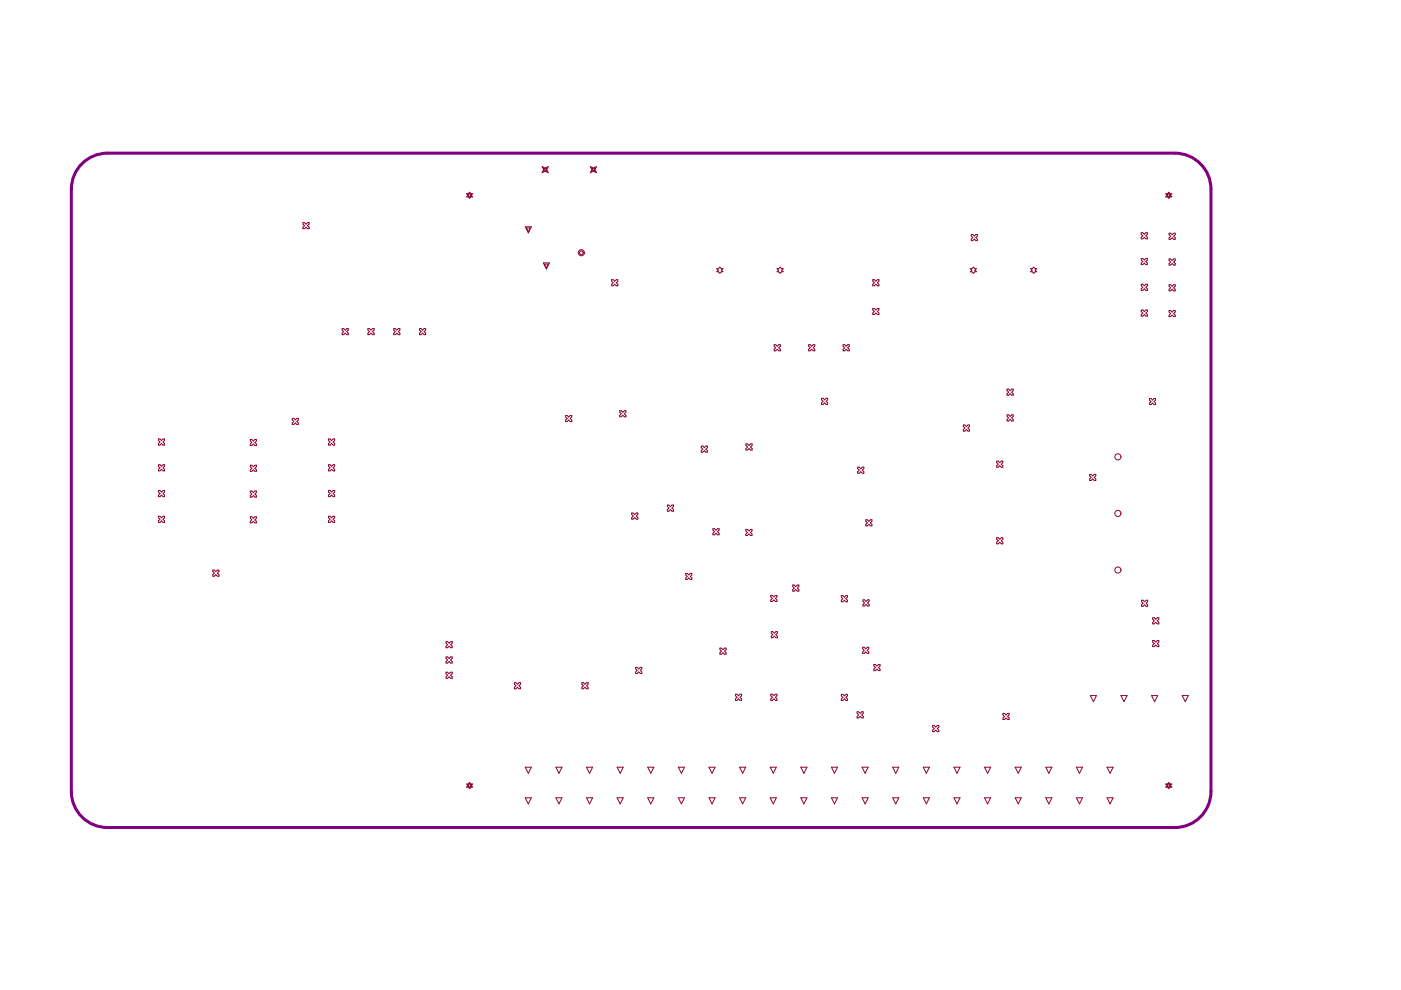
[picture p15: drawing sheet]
<svg xmlns="http://www.w3.org/2000/svg" width="297mm" height="210mm" viewBox="0 0 297 210" stroke-linecap="round" stroke-linejoin="round" font-family="sans-serif">
<path d="M15.1 40.1a7.7 7.7 0 0 1 7.7-7.6h226.3a7.7 7.7 0 0 1 7.6 7.6M256.7 167.8a7.7 7.7 0 0 1-7.6 7.7h-226.3a7.7 7.7 0 0 1-7.7-7.7" fill="none" stroke="#800080" stroke-width=".65"/>
<path d="M15.1 40.1v127.7M256.7 40.1v127.7" fill="none" stroke="#800080" stroke-width=".64"/>
<g fill="none" stroke="#8d0034" stroke-width=".21">
<path d="M114.9 35.3l.7 .3 .6-.3-.3 .7 .3 .6-.6-.3-.7 .3 .4-.6zM115.2 35.6l.4 .2 .4-.2-.2 .4 .2 .4-.4-.2-.4 .2 .2-.4zM125.2 35.3l.6 .3 .7-.3-.4 .7 .4 .6-.7-.3-.6 .3 .3-.6zM125.4 35.6l.4 .2 .4-.2-.2 .4 .2 .4-.4-.2-.4 .2 .2-.4zM64.2 47.2h.4l.3 .3 .3-.3h.3v.3l-.3 .3 .3 .4v.3h-.3l-.3-.3-.3 .3h-.4v-.3l.4-.4-.4-.3zM98.9 41.1h.3l.4-.3 .3 .3h.3l-.3 .3 .3 .3h-.3l-.3 .4-.4-.4h-.3l.3-.3zM99.2 41.2l.4-.2 .4 .2-.2 .2 .2 .2-.4 .2-.4-.2 .2-.2zM111.4 48.1h1.3l-.7 1.3zM111.6 48.3h.8l-.4 .8zM115.2 55.7h1.3l-.7 1.3zM115.5 56h.7l-.4 .8zM129.7 59.3h.3l.3 .3 .4-.3h.3v.3l-.3 .3 .3 .4v.3h-.3l-.4-.3-.3 .3h-.3v-.3l.3-.4-.3-.3z"/>
<path d="M152 57h.3l.3-.4 .3 .4h.4l-.4 .3 .4 .3h-.4l-.3 .3-.3-.3h-.3l.3-.3zM164.8 57h.3l.3-.4 .3 .4h.4l-.4 .3 .4 .3h-.4l-.3 .3-.3-.3h-.3l.3-.3zM185 59.3h.4l.3 .3 .3-.3h.3v.3l-.3 .3 .3 .4v.3h-.3l-.3-.3-.3 .3h-.4v-.3l.4-.4-.4-.3zM205.7 57h.3l.4-.4 .3 .4h.3l-.3 .3 .3 .3h-.3l-.3 .3-.4-.3h-.3l.3-.3zM205.9 49.7h.4l.3 .3 .3-.3h.3v.3l-.3 .4 .3 .3v.3h-.3l-.3-.3-.3 .3h-.4v-.3l.4-.3-.4-.4zM218.5 57h.3l.4-.4 .3 .4h.3l-.3 .3 .3 .3h-.3l-.3 .3-.4-.3h-.3l.3-.3zM242 54.8h.3l.3 .3 .3-.3h.4v.3l-.4 .4 .4 .3v.3h-.4l-.3-.3-.3 .3h-.3v-.3l.3-.3-.3-.4zM242 49.3h.3l.3 .4 .3-.4h.4v.4l-.4 .3 .4 .3v.3h-.4l-.3-.3-.3 .3h-.3v-.3l.3-.3-.3-.3zM247.2 41.1h.3l.3-.3 .3 .3h.4l-.4 .3 .4 .3h-.4l-.3 .4-.3-.4h-.3l.3-.3zM247.4 41.2l.4-.2 .4 .2-.2 .2 .2 .2-.4 .2-.4-.2 .2-.2zM247.9 49.4h.3l.3 .4 .3-.4h.4v.4l-.4 .3 .4 .3v.3h-.4l-.3-.3-.3 .3h-.3v-.3l.3-.3-.3-.3zM247.9 54.9h.3l.3 .3 .3-.3h.4v.3l-.4 .4 .4 .3v.3h-.4l-.3-.3-.3 .3h-.3v-.3l.3-.3-.3-.4z"/>
<path d="M72.5 69.7h.4l.3 .3 .3-.3h.3v.3l-.3 .3 .3 .3v.4h-.3l-.3-.4-.3 .4h-.4v-.4l.4-.3-.4-.3zM78 69.7h.3l.4 .3 .3-.3h.3v.3l-.3 .3 .3 .3v.4h-.3l-.3-.4-.4 .4h-.3v-.4l.3-.3-.3-.3zM83.5 69.7h.3l.3 .3 .4-.3h.3v.3l-.3 .3 .3 .3v.4h-.3l-.4-.4-.3 .4h-.3v-.4l.3-.3-.3-.3zM88.9 69.7h.4l.3 .3 .3-.3h.3v.3l-.3 .3 .3 .3v.4h-.3l-.3-.4-.3 .4h-.4v-.4l.4-.3-.4-.3zM164.1 73.1h.4l.3 .3 .3-.3h.3v.3l-.3 .3 .3 .4v.3h-.3l-.3-.3-.3 .3h-.4v-.3l.4-.4-.4-.3zM171.5 73.1h.3l.3 .3 .3-.3h.3v.3l-.3 .3 .3 .4v.3h-.3l-.3-.3-.3 .3h-.3v-.3l.3-.4-.3-.3zM178.8 73.1h.3l.3 .3 .3-.3h.4v.3l-.4 .3 .4 .4v.3h-.4l-.3-.3-.3 .3h-.3v-.3l.3-.4-.3-.3zM185 65.4h.4l.3 .3 .3-.3h.3v.3l-.3 .3 .3 .4v.3h-.3l-.3-.3-.3 .3h-.4v-.3l.4-.4-.4-.3zM242 65.7h.3l.3 .4 .3-.4h.4v.4l-.4 .3 .4 .3v.3h-.4l-.3-.3-.3 .3h-.3v-.3l.3-.3-.3-.3zM242 60.3h.3l.3 .3 .3-.3h.4v.3l-.4 .3 .4 .3v.4h-.4l-.3-.4-.3 .4h-.3v-.4l.3-.3-.3-.3zM247.9 60.4h.3l.3 .3 .3-.3h.4v.3l-.4 .3 .4 .3v.4h-.4l-.3-.4-.3 .4h-.3v-.4l.3-.3-.3-.3zM247.9 65.8h.3l.3 .4 .3-.4h.4v.4l-.4 .3 .4 .3v.3h-.4l-.3-.3-.3 .3h-.3v-.3l.3-.3-.3-.3z"/>
<path d="M33.6 98.5h.3l.3 .4 .4-.4h.3v.4l-.3 .3 .3 .3v.3h-.3l-.4-.3-.3 .3h-.3v-.3l.3-.3-.3-.3zM33.6 93.1h.3l.3 .3 .4-.3h.3v.3l-.3 .3 .3 .3v.4h-.3l-.4-.4-.3 .4h-.3v-.4l.3-.3-.3-.3zM53.1 93.2h.3l.3 .3 .3-.3h.4v.3l-.4 .3 .4 .3v.4h-.4l-.3-.4-.3 .4h-.3v-.4l.3-.3-.3-.3zM53.1 98.6h.3l.3 .4 .3-.4h.4v.4l-.4 .3 .4 .3v.3h-.4l-.3-.3-.3 .3h-.3v-.3l.3-.3-.3-.3zM62 88.7h.3l.3 .3 .3-.3h.4v.3l-.4 .4 .4 .3v.3h-.4l-.3-.3-.3 .3h-.3v-.3l.3-.3-.3-.4zM69.7 93.1h.3l.3 .3 .3-.3h.4v.3l-.4 .3 .4 .3v.4h-.4l-.3-.4-.3 .4h-.3v-.4l.3-.3-.3-.3zM69.7 98.5h.3l.3 .4 .3-.4h.4v.4l-.4 .3 .4 .3v.3h-.4l-.3-.3-.3 .3h-.3v-.3l.3-.3-.3-.3zM119.9 88.1h.4l.3 .3 .3-.3h.3v.3l-.3 .3 .3 .4v.3h-.3l-.3-.3-.3 .3h-.4v-.3l.4-.4-.4-.3zM131.4 87.1h.3l.4 .3 .3-.3h.3v.3l-.3 .3 .3 .3v.4h-.3l-.3-.4-.4 .4h-.3v-.4l.3-.3-.3-.3zM148.7 94.6h.3l.3 .3 .4-.3h.3v.3l-.3 .3 .3 .4v.3h-.3l-.4-.3-.3 .3h-.3v-.3l.3-.4-.3-.3zM158.2 94.1h.3l.3 .3 .3-.3h.4v.3l-.4 .4 .4 .3v.3h-.4l-.3-.3-.3 .3h-.3v-.3l.3-.3-.3-.4zM174.2 84.4h.3l.3 .4 .4-.4h.3v.4l-.3 .3 .3 .3v.3h-.3l-.4-.3-.3 .3h-.3v-.3l.3-.3-.3-.3z"/>
<path d="M181.9 99h.3l.3 .4 .3-.4h.4v.4l-.4 .3 .4 .3v.3h-.4l-.3-.3-.3 .3h-.3v-.3l.3-.3-.3-.3zM204.2 90.1h.4l.3 .3 .3-.3h.3v.3l-.3 .4 .3 .3v.3h-.3l-.3-.3-.3 .3h-.4v-.3l.4-.3-.4-.4zM211.3 97.8h.3l.4 .3 .3-.3h.3v.3l-.3 .3 .3 .3v.4h-.3l-.3-.4-.4 .4h-.3v-.4l.3-.3-.3-.3zM213.5 82.5h.3l.4 .3 .3-.3h.3v.3l-.3 .3 .3 .4v.3h-.3l-.3-.3-.4 .3h-.3v-.3l.3-.4-.3-.3zM213.5 88h.3l.4 .3 .3-.3h.3v.3l-.3 .3 .3 .3v.4h-.3l-.3-.4-.4 .4h-.3v-.4l.3-.3-.3-.3zM243.7 84.5h.3l.4 .3 .3-.3h.3v.3l-.3 .3 .3 .4v.3h-.3l-.3-.3-.4 .3h-.3v-.3l.3-.4-.3-.3zM33.6 109.5h.3l.3 .3 .4-.3h.3v.3l-.3 .3 .3 .3v.4h-.3l-.4-.4-.3 .4h-.3v-.4l.3-.3-.3-.3zM33.6 104h.3l.3 .3 .4-.3h.3v.3l-.3 .3 .3 .4v.3h-.3l-.4-.3-.3 .3h-.3v-.3l.3-.4-.3-.3zM53.1 109.6h.3l.3 .3 .3-.3h.4v.3l-.4 .3 .4 .3v.4h-.4l-.3-.4-.3 .4h-.3v-.4l.3-.3-.3-.3zM53.1 104.1h.3l.3 .3 .3-.3h.4v.3l-.4 .4 .4 .3v.3h-.4l-.3-.3-.3 .3h-.3v-.3l.3-.3-.3-.4zM69.7 109.5h.3l.3 .3 .3-.3h.4v.3l-.4 .3 .4 .3v.4h-.4l-.3-.4-.3 .4h-.3v-.4l.3-.3-.3-.3zM69.7 104h.3l.3 .3 .3-.3h.4v.3l-.4 .3 .4 .4v.3h-.4l-.3-.3-.3 .3h-.3v-.3l.3-.4-.3-.3z"/>
<path d="M133.9 108.8h.4l.3 .3 .3-.3h.3v.3l-.3 .3 .3 .3v.4h-.3l-.3-.4-.3 .4h-.4v-.4l.4-.3-.4-.3zM141.5 107.1h.3l.3 .3 .4-.3h.3v.3l-.3 .3 .3 .4v.3h-.3l-.4-.3-.3 .3h-.3v-.3l.3-.4-.3-.3zM151.2 112.1h.3l.3 .3 .3-.3h.4v.3l-.4 .3 .4 .4v.3h-.4l-.3-.3-.3 .3h-.3v-.3l.3-.4-.3-.3zM158.1 112.2h.4l.3 .4 .3-.4h.3v.4l-.3 .3 .3 .3v.3h-.3l-.3-.3-.3 .3h-.4v-.3l.4-.3-.4-.3zM183.6 110.2h.3l.3 .3 .3-.3h.4v.3l-.4 .4 .4 .3v.3h-.4l-.3-.3-.3 .3h-.3v-.3l.3-.3-.3-.4zM211.3 114h.3l.4 .3 .3-.3h.3v.3l-.3 .4 .3 .3v.3h-.3l-.3-.3-.4 .3h-.3v-.3l.3-.3-.3-.4zM231 100.6h.4l.3 .3 .3-.3h.3v.3l-.3 .3 .3 .3v.4h-.3l-.3-.4-.3 .4h-.4v-.4l.4-.3-.4-.3zM45.1 120.9h.3l.4 .3 .3-.3h.3v.3l-.3 .3 .3 .3v.4h-.3l-.3-.4-.4 .4h-.3v-.4l.3-.3-.3-.3zM94.6 136h.3l.3 .4 .3-.4h.4v.4l-.4 .3 .4 .3v.3h-.4l-.3-.3-.3 .3h-.3v-.3l.3-.3-.3-.3zM94.6 139.3h.3l.3 .3 .3-.3h.4v.3l-.4 .3 .4 .4v.3h-.4l-.3-.3-.3 .3h-.3v-.3l.3-.4-.3-.3zM145.4 121.6h.3l.3 .3 .4-.3h.3v.3l-.3 .3 .3 .3v.4h-.3l-.4-.4-.3 .4h-.3v-.4l.3-.3-.3-.3zM152.6 137.4h.4l.3 .3 .3-.3h.3v.3l-.3 .4 .3 .3v.3h-.3l-.3-.3-.3 .3h-.4v-.3l.4-.3-.4-.4z"/>
<path d="M163.4 126.2h.4l.3 .4 .3-.4h.3v.4l-.3 .3 .3 .3v.3h-.3l-.3-.3-.3 .3h-.4v-.3l.4-.3-.4-.3zM163.5 133.9h.3l.4 .3 .3-.3h.3v.3l-.3 .4 .3 .3v.3h-.3l-.3-.3-.4 .3h-.3v-.3l.3-.3-.3-.4zM168.1 124h.3l.3 .4 .4-.4h.3v.4l-.3 .3 .3 .3v.3h-.3l-.4-.3-.3 .3h-.3v-.3l.3-.3-.3-.3zM178.4 126.3h.3l.3 .3 .3-.3h.4v.3l-.4 .3 .4 .4v.3h-.4l-.3-.3-.3 .3h-.3v-.3l.3-.4-.3-.3zM182.9 137.2h.3l.4 .4 .3-.4h.3v.4l-.3 .3 .3 .3v.3h-.3l-.3-.3-.4 .3h-.3v-.3l.3-.3-.3-.3zM183 127.2h.3l.3 .3 .4-.3h.3v.3l-.3 .3 .3 .4v.3h-.3l-.4-.3-.3 .3h-.3v-.3l.3-.4-.3-.3zM242 127.3h.4l.3 .3 .3-.3h.3v.3l-.3 .3 .3 .3v.4h-.3l-.3-.4-.3 .4h-.4v-.4l.4-.3-.4-.3zM244.4 131h.3l.3 .3 .4-.3h.3v.3l-.3 .3 .3 .4v.3h-.3l-.4-.3-.3 .3h-.3v-.3l.3-.4-.3-.3zM244.4 135.8h.3l.3 .3 .4-.3h.3v.3l-.3 .4 .3 .3v.3h-.3l-.4-.3-.3 .3h-.3v-.3l.3-.3-.3-.4zM94.6 142.5h.3l.3 .3 .3-.3h.4v.3l-.4 .4 .4 .3v.3h-.4l-.3-.3-.3 .3h-.3v-.3l.3-.3-.3-.4zM109.1 144.7h.3l.3 .4 .3-.4h.4v.4l-.4 .3 .4 .3v.3h-.4l-.3-.3-.3 .3h-.3v-.3l.3-.3-.3-.3zM123.4 144.7h.3l.3 .4 .4-.4h.3v.4l-.3 .3 .3 .3v.3h-.3l-.4-.3-.3 .3h-.3v-.3l.3-.3-.3-.3z"/>
<path d="M134.8 141.5h.3l.3 .3 .3-.3h.4v.3l-.4 .4 .4 .3v.3h-.4l-.3-.3-.3 .3h-.3v-.3l.3-.3-.3-.4zM155.9 147.2h.4l.3 .3 .3-.3h.3v.3l-.3 .3 .3 .4v.3h-.3l-.3-.3-.3 .3h-.4v-.3l.4-.4-.4-.3zM163.4 147.2h.4l.3 .3 .3-.3h.3v.3l-.3 .3 .3 .4v.3h-.3l-.3-.3-.3 .3h-.4v-.3l.4-.4-.4-.3zM178.4 147.2h.3l.3 .3 .3-.3h.4v.3l-.4 .4 .4 .3v.3h-.4l-.3-.3-.3 .3h-.3v-.3l.3-.3-.3-.4zM181.7 150.9h.4l.3 .3 .3-.3h.3v.3l-.3 .4 .3 .3v.3h-.3l-.3-.3-.3 .3h-.4v-.3l.4-.3-.4-.4zM185.3 140.9h.3l.3 .3 .4-.3h.3v.3l-.3 .3 .3 .4v.3h-.3l-.4-.3-.3 .3h-.3v-.3l.3-.4-.3-.3zM197.8 153.8h.3l.3 .4 .3-.4h.3v.4l-.3 .3 .3 .3v.3h-.3l-.3-.3-.3 .3h-.3v-.3l.3-.3-.3-.3zM212.7 151.3h.3l.3 .3 .3-.3h.3v.3l-.3 .3 .3 .3v.4h-.3l-.3-.4-.3 .4h-.3v-.4l.3-.3-.3-.3zM231.2 147.5h1.3l-.7 1.3zM237.7 147.5h1.3l-.7 1.3zM244.2 147.5h1.3l-.7 1.3zM250.6 147.5h1.3l-.6 1.3z"/>
<path d="M98.9 166.2h.3l.4-.3 .3 .3h.3l-.3 .4 .3 .3h-.3l-.3 .3-.4-.3h-.3l.3-.3zM99.2 166.4l.4-.2 .4 .2-.2 .2 .2 .2-.4 .1-.4-.1 .2-.2zM111.4 169.1h1.3l-.7 1.3zM111.4 162.7h1.3l-.7 1.3zM117.9 169.1h1.3l-.7 1.3zM117.9 162.7h1.3l-.7 1.3zM124.3 169.1h1.3l-.6 1.3zM124.3 162.7h1.3l-.6 1.3zM130.8 169.1h1.3l-.6 1.3zM130.8 162.7h1.3l-.6 1.3zM137.3 169.1h1.3l-.6 1.3zM137.3 162.7h1.3l-.6 1.3z"/>
<path d="M143.8 169.1h1.3l-.6 1.3zM143.8 162.7h1.3l-.6 1.3zM150.3 169.1h1.3l-.6 1.3zM150.3 162.7h1.3l-.6 1.3zM156.8 169.1h1.3l-.6 1.3zM156.8 162.7h1.3l-.6 1.3zM163.3 169.1h1.3l-.7 1.3zM163.3 162.7h1.3l-.7 1.3zM169.8 169.1h1.3l-.7 1.3zM169.8 162.7h1.3l-.7 1.3zM176.3 169.1h1.3l-.7 1.3zM176.3 162.7h1.3l-.7 1.3z"/>
<path d="M182.8 169.1h1.3l-.7 1.3zM182.8 162.7h1.3l-.7 1.3zM189.3 169.1h1.3l-.7 1.3zM189.3 162.7h1.3l-.7 1.3zM195.8 169.1h1.3l-.7 1.3zM195.8 162.7h1.3l-.7 1.3zM202.2 169.1h1.3l-.6 1.3zM202.2 162.7h1.3l-.6 1.3zM208.7 169.1h1.3l-.6 1.3zM208.7 162.7h1.3l-.6 1.3zM215.2 169.1h1.3l-.6 1.3zM215.2 162.7h1.3l-.6 1.3z"/>
<path d="M221.7 169.1h1.3l-.6 1.3zM221.7 162.7h1.3l-.6 1.3zM228.2 169.1h1.3l-.6 1.3zM228.2 162.7h1.3l-.6 1.3zM234.7 169.1h1.3l-.6 1.3zM234.7 162.7h1.3l-.6 1.3zM247.2 166.2h.3l.3-.3 .3 .3h.4l-.4 .4 .4 .3h-.4l-.3 .3-.3-.3h-.3l.3-.3zM247.4 166.4l.4-.2 .4 .2-.2 .2 .2 .2-.4 .1-.4-.1 .2-.2z"/>
<circle cx="123.3" cy="53.6" r=".39"/>
<circle cx="123.3" cy="53.6" r=".65"/>
<circle cx="237" cy="96.9" r=".65"/>
<circle cx="237" cy="108.9" r=".65"/>
<circle cx="237" cy="120.9" r=".65"/>
</g>
</svg>
